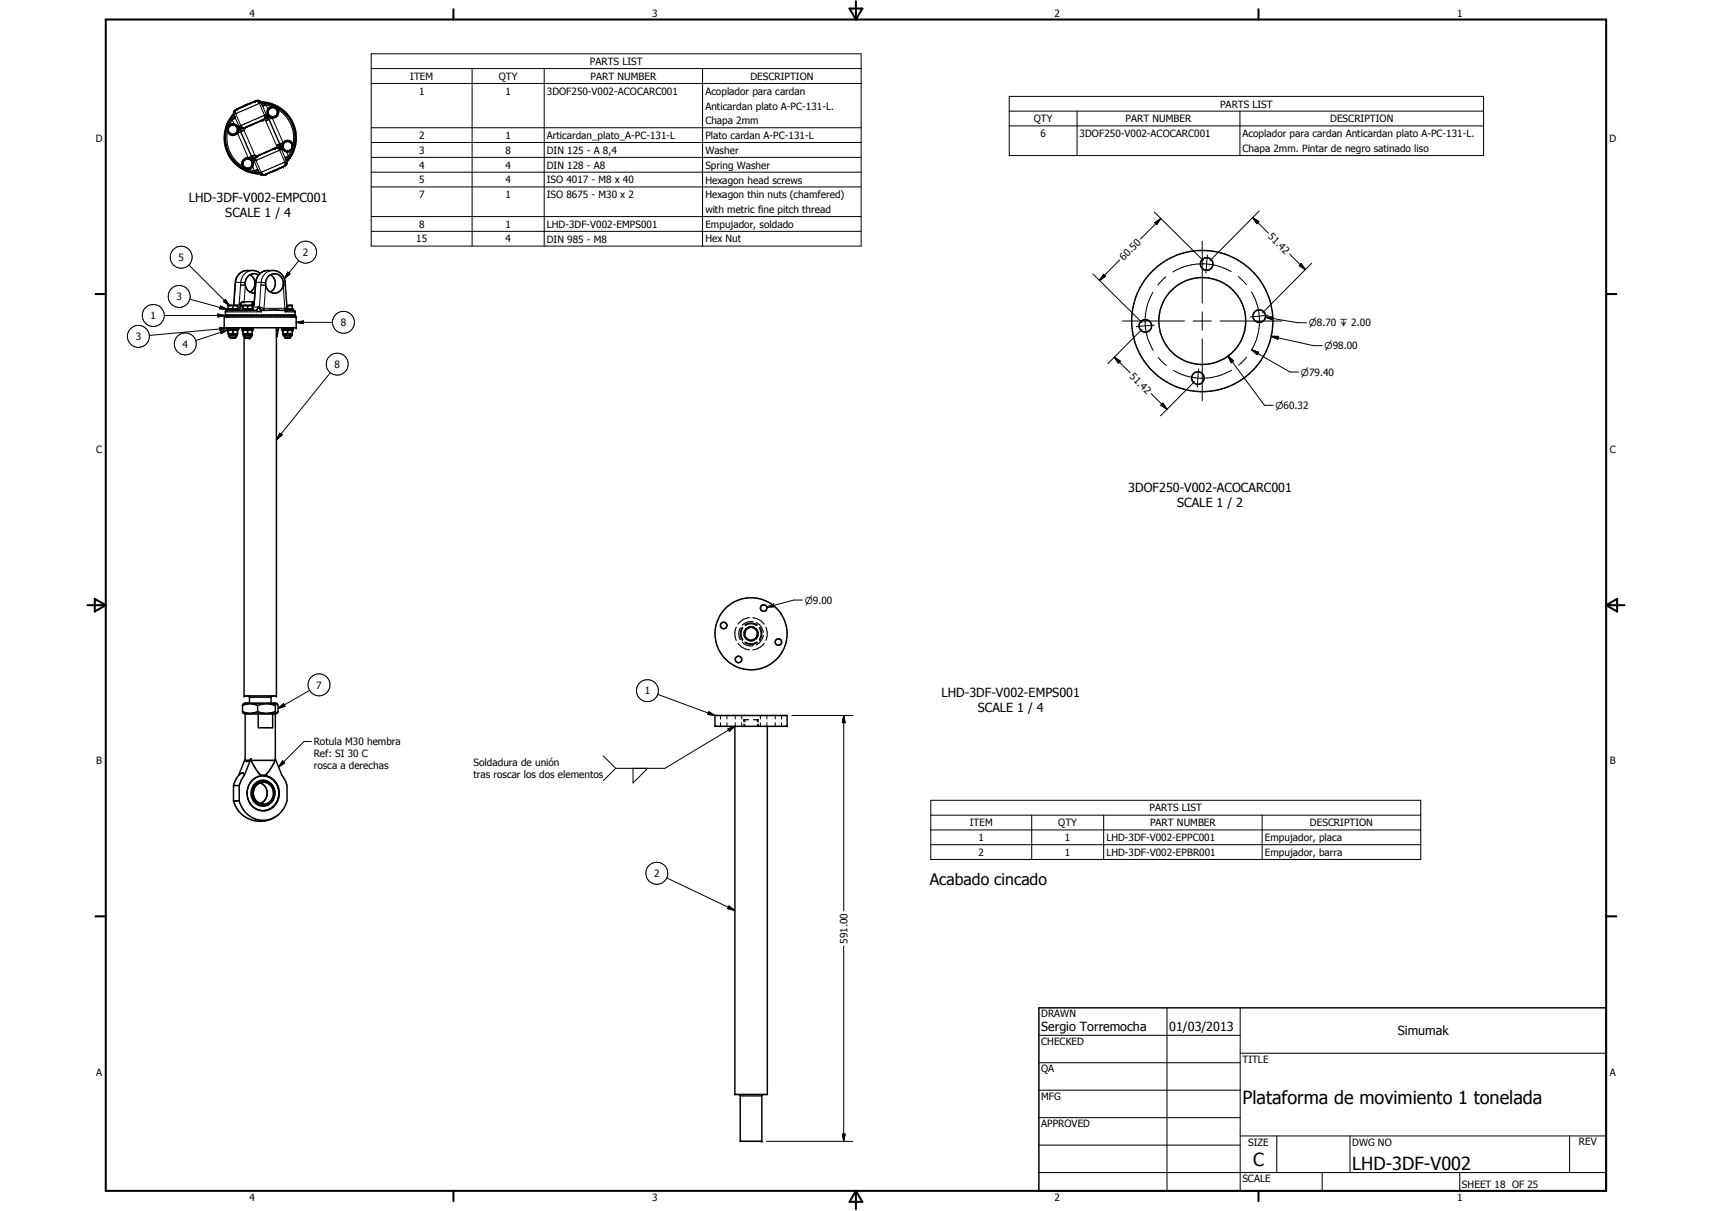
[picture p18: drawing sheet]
<svg xmlns="http://www.w3.org/2000/svg" width="594mm" height="420mm" viewBox="0 0 594 420" stroke-linecap="round" stroke-linejoin="round" font-family="sans-serif">
<defs><g id="words">
<g font-size="6.3">
<text x="431.1" y="383.2">Plataforma de movimiento 1 tonelada</text>
<text x="434.8" y="404.7">C</text>
<text x="469.2" y="406">LHD-3DF-V002</text>
</g>
<text font-size="5.5" x="322.6" y="307.2">Acabado cincado</text>
<g font-size="4.4">
<text x="65.5" y="70.1">LHD-3DF-V002-EMPC001</text>
<text x="78.2" y="75.3">SCALE 1 / 4</text>
<text x="391.5" y="170.7">3DOF250-V002-ACOCARC001</text>
<text x="408.5" y="176">SCALE 1 / 2</text>
<text x="326.7" y="241.7">LHD-3DF-V002-EMPS001</text>
<text x="339.3" y="247">SCALE 1 / 4</text>
<text x="361.3" y="357.5">Sergio Torremocha</text>
<text x="405.7" y="357.7">01/03/2013</text>
<text x="485" y="359.2">Simumak</text>
</g>
<g font-size="3.5">
<text x="86.6" y="5.8">4</text>
<text x="226.3" y="5.8">3</text>
<text x="365.9" y="5.8">2</text>
<text x="505.6" y="5.8">1</text>
<text x="204.7" y="22.6">PARTS LIST</text>
<text x="142.4" y="27.6">ITEM</text>
<text x="173.1" y="27.7">QTY</text>
<text x="204.9" y="27.6">PART NUMBER</text>
<text x="260.4" y="27.7">DESCRIPTION</text>
<text x="145.4" y="32.8">1</text>
<text x="175.4" y="32.8">1</text>
<text x="189.8" y="32.8">3DOF250-V002-ACOCARC001</text>
<text x="244.8" y="32.9">Acoplador para cardan</text>
<text x="244.8" y="38">Anticardan plato A-PC-131-L.</text>
<text x="423.4" y="37.3">PARTS LIST</text>
<text x="244.8" y="43.1">Chapa 2mm</text>
<text x="358.7" y="42.5">QTY</text>
<text x="361.1" y="47.6">6</text>
<text x="374.6" y="47.6">3DOF250-V002-ACOCARC001</text>
<text x="390.6" y="42.5">PART NUMBER</text>
<text x="431.2" y="47.6">Acoplador para cardan Anticardan plato A-PC-131-L.</text>
<text x="461.6" y="42.5">DESCRIPTION</text>
<text x="33.3" y="49.4">D</text>
<text x="145.4" y="48.2">2</text>
<text x="145.4" y="53.4">3</text>
<text x="175.4" y="48.2">1</text>
<text x="175.4" y="53.4">8</text>
<text x="189.8" y="48.3">Articardan_plato_A-PC-131-L</text>
<text x="189.8" y="53.4">DIN 125 - A 8,4</text>
<text x="244.8" y="48.3">Plato cardan A-PC-131-L</text>
<text x="244.8" y="53.4">Washer</text>
<text x="431.2" y="52.7">Chapa 2mm. Pintar de negro satinado liso</text>
<text x="558.5" y="49.4">D</text>
<text x="145.4" y="58.5">4</text>
<text x="175.4" y="58.5">4</text>
<text x="189.8" y="58.5">DIN 128 - A8</text>
<text x="244.8" y="58.5">Spring Washer</text>
<text x="145.4" y="63.6">5</text>
<text x="175.4" y="63.6">4</text>
<text x="189.8" y="63.6">ISO 4017 - M8 x 40</text>
<text x="244.8" y="63.7">Hexagon head screws</text>
<text x="145.4" y="68.7">7</text>
<text x="175.4" y="68.7">1</text>
<text x="189.8" y="68.7">ISO 8675 - M30 x 2</text>
<text x="244.8" y="68.8">Hexagon thin nuts (chamfered)</text>
<text x="244.8" y="74">with metric fine pitch thread</text>
<text x="145.4" y="79">8</text>
<text x="175.4" y="79">1</text>
<text x="189.8" y="79">LHD-3DF-V002-EMPS001</text>
<text x="244.8" y="79">Empujador, soldado</text>
<text x="439.9" y="82.4" transform="rotate(45 439.9 82.4)">51.42</text>
<text x="105.1" y="88.8">2</text>
<text x="144.4" y="84.1">15</text>
<text x="175.4" y="84.1">4</text>
<text x="189.8" y="84.2">DIN 985 - M8</text>
<text x="244.8" y="84.1">Hex Nut</text>
<text x="62" y="90.6">5</text>
<text x="390" y="90.6" transform="rotate(-45 390 90.6)">60.50</text>
<text x="61.2" y="104.2">3</text>
<text x="52.3" y="110.8">1</text>
<text x="118.3" y="113.2">8</text>
<text x="47.1" y="118">3</text>
<text x="63.4" y="120.6">4</text>
<text x="116.1" y="127.7">8</text>
<text x="391.9" y="130.9" transform="rotate(45 391.9 130.9)">51.42</text>
<text x="33.4" y="157.3">C</text>
<text x="558.6" y="157.3">C</text>
<text x="109.8" y="238.9">7</text>
<text x="223.7" y="240.9">1</text>
<text x="108.9" y="258.5">Rotula M30 hembra</text>
<text x="108.9" y="262.7">Ref: SI 30 C</text>
<text x="33.4" y="265.2">B</text>
<text x="108.9" y="266.9">rosca a derechas</text>
<text x="164.3" y="265.9">Soldadura de unión</text>
<text x="558.6" y="265.2">B</text>
<text x="164.3" y="270">tras roscar los dos elementos</text>
<text x="398.9" y="281.5">PARTS LIST</text>
<text x="336.5" y="286.6">ITEM</text>
<text x="367.2" y="286.7">QTY</text>
<text x="399.1" y="286.6">PART NUMBER</text>
<text x="454.5" y="286.7">DESCRIPTION</text>
<text x="339.5" y="291.8">1</text>
<text x="369.6" y="291.8">1</text>
<text x="383.9" y="291.8">LHD-3DF-V002-EPPC001</text>
<text x="438.9" y="291.8">Empujador, placa</text>
<text x="339.5" y="297">2</text>
<text x="369.6" y="296.9">1</text>
<text x="383.9" y="297">LHD-3DF-V002-EPBR001</text>
<text x="438.9" y="297">Empujador, barra</text>
<text x="227" y="304.2">2</text>
<text x="294.1" y="327.4" transform="rotate(-90 294.1 327.4)">591.00</text>
<text x="361.3" y="353">DRAWN</text>
<text x="361.3" y="362.5">CHECKED</text>
<text x="431.1" y="368.7">TITLE</text>
<text x="33.4" y="373.2">A</text>
<text x="361.3" y="372.1">QA</text>
<text x="558.6" y="373.2">A</text>
<text x="361.3" y="381.6">MFG</text>
<text x="361.3" y="391.1">APPROVED</text>
<text x="433.1" y="397.5">SIZE</text>
<text x="469.2" y="397.5">DWG NO</text>
<text x="547.9" y="397.4">REV</text>
<text x="431.1" y="410.2">SCALE</text>
<text x="507.3" y="412.3">SHEET 18 OF 25</text>
<text x="86.6" y="416.7">4</text>
<text x="226.3" y="416.7">3</text>
<text x="365.9" y="416.7">2</text>
<text x="505.6" y="416.7">1</text>
</g>
<g font-size="3.3">
<text x="454.1" y="113.2">n8.70 x 2.00</text>
<text x="459.6" y="121.2">n98.00</text>
<text x="451.4" y="130.3">n79.40</text>
<text x="442.6" y="141.9">n60.32</text>
<text x="279.3" y="209.4">n9.00</text>
</g>
</g></defs>
<g fill="none" stroke="#000" stroke-width=".51">
<path d="M81.1 39.4a12.5 12.5 0 0 0-2.3 13.4 12.5 12.5 0 0 0 11.4 7.5M81.1 39.7a12.2 12.2 0 0 0-2 13 12.2 12.2 0 0 0 10.9 7.4M81.2 39.9a12.1 12.1 0 0 0-2 12.8 12.1 12.1 0 0 0 10.8 7.2M82.3 37.8v.1M82.3 37.8h.1M82.3 37.8a1.34 1.34 0 0 0-1.2 1.9l.5 .9M83.1 37.5l-.3 .1M83.1 37.5l-.8 .3M83.6 37.3l-.5 .2M84 37.1l-.7 .3M84.8 36.8l-.8 .3M85.6 36.4l-.8 .4"/>
<path d="M85.6 36.4l-.9 .4M86 36.2l-.4 .2M86.7 35.9l-.7 .3M87.1 35.8l-1.1 .4M87.2 35.7l-3.6 1.6M87.4 35.6l-.3 .2M87.7 35.5l-.3 .1M87.7 35.5l-.6 .3M88.1 35.3l-.2 .1M88.2 35.3l-.5 .2M88.4 35.2l1.3-.4 .8 .5M88.4 35.2h.1"/>
<path d="M88.4 35.2l-.3 .1M90.5 35.3a12.5 12.5 0 0 1 11.3 7.6 12.5 12.5 0 0 1-2.2 13.4M90.5 35.3l.1 .3M90.6 35.6l.4 .9M90.6 35.6a12.3 12.3 0 0 1 11 7.4 12.3 12.3 0 0 1-2.1 13M90.7 35.7a12.1 12.1 0 0 1 10.7 7.3 12.1 12.1 0 0 1-2 12.8M92.4 39.8a1.49 1.49 0 0 1-1.2 1.8M93.8 37.5l-.8 .5v1.9l.8 .4M93.8 37.5a1.67 1.67 0 0 0 0 2.8M95.2 37.4l.5 .2M95.2 37.4l-1.4 .1M95.3 37.4l-.6-.4-.9 .5"/>
<path d="M95.7 37.6l.6 .4v1.9l-.8 .4M95.7 37.7a1.63 1.63 0 0 1-.2 2.6M80 43.6a1.63 1.63 0 0 0-.1 2.7 1.63 1.63 0 0 0 2.5-1M80 43.6l-.8 .4v1.9l1.6 1 1.6-1v-1.9l-.8-.4M80 43.6l.5-.3 1.1 .3M80 43.6l.8-.5 .8 .5M81.6 43.6l.8 1.1M83 43.8a1.43 1.43 0 0 0 2.1 .4M83.6 45.7l3.7 8.6M84.3 57l.8 1.2M85 55.5l-.7 .3v1.9l.8 .5M85.1 44.2v.1"/>
<path d="M85.1 58.2l.2 .1M85.3 55.2l.6-.3 1.6 .9v1.9l-.8 .5M85.3 55.2l-.2 .2M85.4 55.2l-.5 .3-.6 1M85.4 55.2a1.64 1.64 0 0 1 2.1 1.3M85.6 44.1l-.5 .1M85.6 44.1l-.3 .1M86.5 43.7l-.9 .4M86.7 58.2l-.8 .4-.6-.3M86.7 58.2l-1.3 .1M87.2 43.3l-.7 .4M87.5 57l-.1 .6-.7 .6"/>
<path d="M89.4 54.1h.1M89.4 54.1l-1.1 .8v1M89.5 42.3l-2.3 1M89.5 42.3l-.7 .4M89.7 59.2l.5 1.1M89.7 54h-.2M89.9 42.2l-.4 .1M90.2 53.8l-.8 .3M90.4 53.6l-.2 .2M90.5 41.9l-.6 .3M90.7 53.5l-.6 .3M91.1 53.3l-.4 .2"/>
<path d="M91.2 41.6l-.7 .3M91.2 41.6l-.3 .1M91.9 53l-.5 .2M93.3 41.4l.1 .1M93.4 41.5l3.7 8.5M93.8 52.2l-.8 .3M93.8 59.8l-.3 .1M93.8 40.3l.9 .5 .6-.4M93.8 40.3l1.4 .1M93.9 59.7l-1.2 .6M94.3 59.6l-.4 .1M94.5 51.9l-3.8 1.6"/>
<path d="M94.7 59.4l-.9 .4M94.7 59.4l-.5 .2M94.8 51.7l-.3 .2M95 51.6l-.3 .1M95 51.6l-.5 .3M95.4 51.5l-.4 .1M95.5 51.4l1.3-.2 .8 .7M95.5 51.4l-.1 .1M95.5 51.4h.1M95.5 40.3l-.3 .1M95.8 58.9l-1.1 .5M96.9 58.4l-1.1 .5"/>
<path d="M97 58.4l-3.5 1.5M97.1 50h.1M97.3 58.3l-1.5 .6M97.6 58.2l-.3 .1M97.8 58l-.5 .3M98.2 57.8h.1M98.2 57.8l-.4 .2M98.8 49.4a1.63 1.63 0 0 0 .2 2.7M99 52.1l.8 .5 .8-.5M99 52.1l.5 .2 1.1-.2M99.1 55.1l.4 .9M99.5 56l-.1 1.1-1.1 .7"/>
<path d="M100.6 49.3l-.8-.2-1 .3M100.6 49.3l-.8-.4-1.6 .9v1.8l.8 .5M100.6 49.3l.8 .5v1.8l-.8 .5M100.6 49.3a1.63 1.63 0 0 1 0 2.8M90.2 60.3l.7 .5 1.3-.3M92.2 60.5h.1M92.9 60.2l-.7 .3M86.7 95.3a3.4 3.4 0 0 0-1.5 3.9 3.4 3.4 0 0 0 3.2 2.5M86.7 95.3a2.8 2.8 0 0 1 3 .1M86.8 95.3a3.5 3.5 0 0 1 0 6M90.3 94.8l-2.3-.9a5.7 5.7 0 0 0-4.1 .5 4.9 4.9 0 0 0-2.3 4.5l-.5 7.1M90.3 94.8a5.3 5.3 0 0 0-1.7 4.1l-.3 6.9"/>
<path d="M90.3 94.8l.7-.4a5.5 5.5 0 0 1 4.2-.5 4.6 4.6 0 0 1 3.8 5l.6 7.7-.3 .7M92.9 96.1a3.2 3.2 0 0 1 4.9 .3 3.2 3.2 0 0 1-.9 4.7 3.3 3.3 0 0 1-4.1-.7 3.3 3.3 0 0 1 .1-4.3zM93.8 95.3a3.5 3.5 0 0 1 0 6M77.8 110h25v3.7h-25zM78.1 110v-.5h24.5v.5M78.8 113.7v.4h4v-.4M79 114.1v.4h3.7v-.4M79.2 106h3.2v1.1h-3.2zM79.2 106.1h1.6M79.2 115.6h1.6M79.2 114.8h1.6M79.4 114.5l-.2 .1v1.2l.2 .1"/>
<path d="M79.4 107.1v.2M79.4 115.9v.6h2.8v-.6M79.4 115.9h2.8M79.8 117.1h2M79.8 116.5v.6M80.8 106.1h1.6M80.8 106.1v1M80.8 114.8v.8M80.8 115.6h1.6M80.8 114.8h1.6M81.8 116.5v.6M82.2 114.5v1.4"/>
<path d="M82.3 107.1v.2M82.8 107.5l-4-.2v.4M83.9 113.7v.4h4v-.4M84.1 114.1v.4h3.7v-.4M84.2 104.8l-1.2 1M84.3 106h3.2v1.1h-3.2zM84.3 106.1h1.6M84.3 115.6h1.6M84.3 114.8h1.6M84.5 114.5v1.4M84.5 107.1v.2M84.5 115.9v.6h2.9v-.6"/>
<path d="M84.5 115.9h2.9M84.7 104.7l-.5 .1M85 117.1h1.9M85 116.5v.6M85.9 106.1h1.6M85.9 106.1v1M85.9 114.8v.8M85.9 115.6h1.6M85.9 114.8h1.6M86.9 116.5v.6M87.4 114.5v1.4M87.4 107.1v.2"/>
<path d="M87.9 107.5l-4-.2v.4M88.3 104.7h-4l-.6 .5-.3 1.1M88.3 107.7h-9.6l-.5 .4v1.2l.3 .2M89.7 106.3l.3 .8 1 .6h7.8l.5-.4M95.9 113.7v127.8h-11.2v-125M95.9 115.9h.2M95.9 114.7l.4 .1M96.1 114.5v1.4M96.1 115.9v.6h-.2M96.3 115.6l-.4 .1M96.5 114.1v.4h-.6M96.7 113.7v.4h-.8"/>
<path d="M97.8 113.7v.4h4v-.4M98.2 115.6h1.6M98.2 114.8h1.6M98.3 114.5v1.4M98.3 115.9v.6h3v-.6M98.3 115.9h3M98.8 117.1h2M98.8 116.5v.6M99.3 107.3l.6 .4h2M99.3 107.3h2.5v.4M99.5 106h1.9v1.1h-2M99.6 106l.2 .1"/>
<path d="M99.8 106.1h1.6M99.8 106.1v1M99.8 114.8v.8M99.8 115.6h1.6M99.8 114.8h1.6M100.8 116.5v.6M101.3 114.5v1.4M101.3 107.1v.2M101.6 114.1v.4h-3.6v-.4v.4M101.9 107.7l.5 .4v1.2l-.3 .2M84.2 246.9l.8 .8h10.7l.4-.3M84.2 244.7l2.6-.5 2.6 .5"/>
<path d="M84.2 246.9l2.6 .6 2.6-.6M84.2 244.7v2.2M85.1 247.7v16.1M86.2 241.5l.4 .4v2.1M89.4 244.7v2.2M89.4 244.7l3-.5 3.1 .5M89.4 246.9l3 .6 3.1-.6M89.6 247.7v4.8h5v-4.8M94.4 241.5l-.3 .4v2.1M95.5 244.7v2.2M95.5 247.7v16.1M95.5 246.9l.6 .5"/>
<path d="M96.1 244.2l-.4-.2h-10.7l-.8 .7M96.1 244.2l.4 .5v2.2l-.4 .5M96.1 244.2l-.6 .5M248.1 248.2h25v3.8h-25zM255 252v127.7h11.3v-127.7M81 277.9a9.7 9.7 0 0 0 15.6 4.8M81 272.5v5.4M81 277.9h2M81 272.5h2M82.8 269l1.3-.9 .6 .4 .1 .5M82.8 269l-.8 1.1-1 2.4M83 272.5v5.4"/>
<path d="M84.8 269l-1.1 1.7-.7 1.8M85.1 263.8l.4 .4 1.1-.4M85.1 263.3l-2.3 5.7M85.1 263.8h1.5M87.1 263.2l-2.3 5.8M87.1 263.2l-.5 .6M87.1 263.8l1.6 2.9 1.9 2.3h1.5l.3-.4 2.1-2.8 1-2M87.1 263.2v.6M87.1 263.8h8.4M90.3 271.7a3.8 3.8 0 0 1 2.4 3.5 3.8 3.8 0 0 1-2.4 3.6M90.3 271.6a3.8 3.8 0 0 0-2.4 4.1 3.8 3.8 0 0 0 3.4 3.2M91.3 271.4l-1 .2"/>
<path d="M91.6 269.1a6.2 6.2 0 0 1 5.2 5.2 6.2 6.2 0 0 1-3.4 6.5M92.9 269.4a5.9 5.9 0 0 0-6.1 2.2 5.9 5.9 0 0 0-.4 6.4 5.4 5.4 0 0 0 6.6 3.1M93.4 269.6a6.4 6.4 0 0 1 .5 11M94.7 277.5a4.3 4.3 0 0 0-.4-5.4 4.3 4.3 0 0 0-5.3-.7 4.5 4.5 0 0 0-1.7 5.2 4.5 4.5 0 0 0 4.4 3.1l1.4-.5 1.5-1.3M95.3 274.6a4 4 0 0 0-4.7-3.6 4 4 0 0 0-3.1 5.1 4 4 0 0 0 4.5 3.3 4 4 0 0 0 3.4-4.4M95.5 263.2l2.3 5.8 1.1 1.7 .7 1.8v5.4a8.5 8.5 0 0 1-8.3 6.7 8.5 8.5 0 0 1-8.3-6.7M92.3 281.2l-1.1 .1M93.5 280.8l-.6 .3M360.5 349.7h196.9v63.5h-196.9zM256.4 379.7l.5 .4v15.9h7.5v-15.8l.5-.5"/>
<circle cx="94.7" cy="38.9" r="2.01"/>
<circle cx="80.8" cy="45" r="2.01"/>
<circle cx="85.9" cy="56.8" r="1.99"/>
<circle cx="99.8" cy="50.7" r="2"/>
<circle cx="418.7" cy="91.6" r="2.19"/>
<circle cx="397.4" cy="113.1" r="2.17"/>
<circle cx="417.2" cy="111.4" r="24.5"/>
<circle cx="417.2" cy="111.4" r="15.1"/>
<circle cx="437" cy="109.7" r="2.18"/>
<circle cx="415.7" cy="131.2" r="2.17"/>
<circle cx="251.1" cy="217" r="1.13"/>
<circle cx="260.6" cy="219.9" r="12.5"/>
<circle cx="265" cy="211" r="1.14"/>
<circle cx="256.3" cy="228.8" r="1.13"/>
<circle cx="270.1" cy="222.8" r="1.12"/>
</g>
<g fill="none" stroke="#000" stroke-width=".35">
<path d="M128.8 18.7h170v66.7h-170zM81.1 39.7l.5 .9M81.1 39.7h.1M81.2 39.9l-.6 1.4M81.7 39.5l-.6 .2M81.7 38.5l.6-.7-.7 1 .1 .7M81.7 38.7l.1 .8M81.8 39.5h-.1M81.8 39.5l1.8 4.1M81.8 38.1l-.7 .9v.7M88.4 35.2h1l.6 .7M88.7 35.1l-.2 .1"/>
<path d="M89 35.1l.7 .3 .3 .5M89 35a1.14 1.14 0 0 1 1.6 .6M90 35.9h.1M90 35.9l-8.2 3.6M90 35.9l1.8 4.1M90.6 35.6l.4 .9M90.6 35.6l-.6 .3M90.6 35.6h.1M90.7 35.8l1.4 .5M90.9 36.3l.1 .2M91 36.5h.1M91 36.5l.2 .4"/>
<path d="M91.2 36.9l1.6 3.7M91.2 36.9h.1M91.9 40h-.1M91.9 40l.5-.2 .3 .8M91.9 40v.9l-.7 .7M92.1 36.3l-1.1 .2M92.1 36.3l.2 .1M92.3 36.4l.7 1.5M92.3 36.4l-1 .5M92.3 36.4l2.1 .6M96.4 38a11.7 11.7 0 0 1 5.3 12M128.8 23.8h170"/>
<path d="M128.8 29h170M163.8 23.8v61.6M188.8 23.8v61.6M243.8 23.8v61.6M350.2 33.4h164.6v20.6h-164.6zM350.2 38.6h164.6M373.8 38.6v15.4M430.3 38.6v15.4M78.9 45.6a11.5 11.5 0 0 0 5.3 12.1M80.6 41.5l.6 1.5M80.6 41.5l-1 1.8M80.6 41.3v.2"/>
<path d="M81.4 40.4l.1 .2M81.5 40.6l-.9 .7M81.5 40.6l.2 .4M81.5 40.6h.1M81.7 41l1.6 3.7M81.7 41l-1.1 .5M82.8 45.2l1.9 .1M83.3 44.7l-.5 .3M83.3 44.7l.1 .3M83.3 44.7h.1M83.3 44.7l.1 .1M83.4 45l.1 .5"/>
<path d="M83.4 44.8l.1 .7M83.4 44.8h.1M83.5 45.5l.1 .2M83.5 43.6l-.5 .2 .3 .9M83.5 43.6h.1M83.5 43.6l.8 .7M83.6 43.6l.3 .4M83.6 45.7l-1.2 .5 3.7 8.5M83.8 44.5l-.4 .2M84 44.2l.8 .1M84.4 44.3l.7-.1-.2 .1M84.5 44.5l-1 .3"/>
<path d="M84.6 44.5l.1 .8M84.7 45.3l-1.1 .5-.1-.3M84.7 45.3l3.7 8.4M86.1 54.7v.1M86.3 58.7l2 .6M87.5 54.7l-.3-.4-1.1 .4M87.5 54.7h.1M87.5 54.7l.3 .4M87.7 57.8l.6 1.5M87.8 55.1h.1M87.8 55.1l-.5 .2M87.8 54.9l.1 .2"/>
<path d="M87.8 55.1l1.6 3.7M87.9 55.1l.4 .8 .5-.2M88.3 59.3l.2 .1M88.3 54.9l-.4 .2M88.4 53.7l-1.2 .5 .6 .7M88.4 53.7l-1.3 1.4M88.4 53.7l.5 .6M88.5 59.4l1.5 .5M88.7 55.2l.1 .5M88.8 55.7h.1M88.8 54.4l-1 .5M88.8 55.7l1.8 4.1"/>
<path d="M89.1 54.2a1.15 1.15 0 0 0-.3 1.5M89.2 54.2l-.5 .8M89.4 54.1l-.3 .1M89.4 58.8l-1.1 .5M89.4 58.8l.2 .4M89.6 59.2l.1 .2M89.7 59.2l-1.2 .2M89.7 59.2l.3 .9M90.5 59.8l-.5 .3M90.5 59.8h.1M90.5 59.8l.3 .4 .8 .4M90.6 59.8l.3 .4"/>
<path d="M91.7 41.4l.5 .6M91.8 40l-.2 1.3M91.8 40l-8.2 3.6M92.2 42l3.7 8.4M92.7 40.6l-.4 .2M92.7 40.8l-.9 .5M92.7 40.6l.1 .2M92.7 40.6h.1M92.7 40.8h.1M92.8 40.6l.3 .4M92.8 40.8l.6 .7M93 41h.1"/>
<path d="M93.1 41h.1M93.1 41l.2 .4M93.3 40.4l-.5 .2M93.3 41.4l1.2-.5 3.7 8.6-2.3 .9M93.3 41.5l-1.1 .5M93.3 41.5h.1M93.5 40.6l-1.3 1.4M95.9 50.4l1.9 .1M95.9 50.4l.1 .8M96.9 51.7l-.9-.4-.5 .1 1.1 .1 .5 .6M96.9 51.9l.2 .2M97.1 50v.2"/>
<path d="M97.1 52.1l-8.3 3.6M97.1 52.1l1.7 4.1M97.1 50h.1M97.1 50.2l.1 .3M97.1 51.1l-.3 .1M97.1 50.2l.2 .8M97.1 52.1h.1M97.1 50.8l-1 .4M97.1 50.8h.1M97.1 50.7l.1 .1M97.1 51.1h.1M97.2 50.8l.1 .2"/>
<path d="M97.3 51l-.1 .1M97.3 51l1.6 3.7M97.3 51l.3 .9-.5 .2M97.3 51h.1M97.8 50.7l-.5 .3M98.8 56.2l-8.2 3.6M98.8 56.2v1.2l-.5 .4M98.8 57.3l-.5 .5M98.9 54.7l.2 .3M98.9 56.2v.9M98.9 56.2h-.1M99.1 55h.1"/>
<path d="M99.1 55l.1 .3M99.4 52.7l.7 1.4M99.4 56l-.5 .2M99.4 56v1.1l-.6 .5M99.4 56h.1M100 54.4l-.9 .7 .3 .9M100 54.4l-.6 1.4M100.1 54.1l-1.2 .6M100.1 54.1l-.1 .3M101 52.3l-.9 1.8M128.8 54.6h170M128.8 44.3h170"/>
<path d="M128.8 49.4h170M128.8 59.7h170M350.2 43.7h164.6M90 60.1l.7 .6h.9M90 60.1h.1M91.1 60.4l1.1 .1M92.2 60.5l-.3 .1M128.8 64.9h170M128.8 75.1h170M400.6 73.6l16.5 16.4M400.7 77.3l2.1-1.5-1.4 2.1zM402.8 75.8l-7 7.1"/>
<path d="M434.7 75.5l2.1 1.4-.7 .7zM434.7 75.5l5.5 5.4M437 73.2l-17.1 17.3M65.6 91.9l14 14.1M81.6 98.9h.1M81.7 98l3.4 .1M81.7 98.9l-.5 7.1M83.5 98.9l-.5 6.9h.3M83.5 98.9l1.6 .1-.4 5.7M85.9 93.9a4.5 4.5 0 0 0-4.2 5M87.7 93.9a4.5 4.5 0 0 0-4.2 5M88.6 98.9h.2"/>
<path d="M88.7 98l3.5 .1M88.8 98.9l-.5 6.9-.7 .1M90.5 98.9l-.5 7.4M90.5 98.9l1.7 .1-.6 8M93 93.9a4.4 4.4 0 0 0-4.2 5M94.7 93.9a4.5 4.5 0 0 0-4.2 5M98.9 98.9l-.6 .1 .5 8M99 98l-.7 .1M99.9 94.4l.7 .6-1.9 1.7zM103.7 90.5l-5 6.2M128.8 80.3h170M379.3 95l16.3 16.3"/>
<path d="M382.9 95.2l.7 .7-2.1 1.4zM388.5 90.2l-7 7.1M404.6 96.1l-2.8 2.8M417.2 83.7v21.5M417.3 90.2l.3 .3M419 88.4l-.5 6.3M427.2 94.2a20 20 0 0 0-20.2 .2M429.7 95.9l2.8 2.9M447.5 88.1l5.5 5.5M451.5 91.4l1.5 2.2-2.2-1.4zM455.2 91.3l-17.1 17.2M57 109.5h21.1"/>
<path d="M65.8 103.8l13 3.5M75.6 109l2.5 .5-2.5 .5zM76.3 113.6l2.5 .3-2.4 .7zM76.4 114.8l2.6-.3-2.3 1.2zM76.5 114.8v.3M76.5 106.2l2.3 1.1-2.6-.2zM77.1 114l-25.3 2.4M77.3 115.1l-9.4 3.1M77.5 104.6l.7-.7 1.4 2.1zM77.9 113.8l-1.6-.2 .1 1M78.1 115l-1.4 .7-.2-.6M78.2 103.9l1.4 2.1-2.1-1.4z"/>
<path d="M78.2 108.2h12.5M78.2 109.2h24.2M78.6 113.9v.1M78.8 114.6l.2-.1-.2 .1M82.4 106.6h1M82.8 107.6l-.3 .1M83.2 107l-.4 .6M83.3 105.8l-.1 1.4-.4 .4M83.3 105.8l.3 .2M83.4 106.3v.3M83.4 106.5l-.1 .5M83.6 106a1.29 1.29 0 0 1-1.2 1.7"/>
<path d="M83.6 106h3.6M83.8 105l-.5 .8M84.1 104.9l-.5 1.1M84.1 104.9l-.4 .3-.2 .7M84.3 106.5h-.9M84.5 104.7l-.4 .2M84.5 104.7l-.2 .1M84.7 104.7h-.2M87.4 107.1v.1M87.5 106.5l2.1 .1 1.1 1.6M87.6 105.9l.3-1 .4-.2-.7 .3-.4 1M87.6 105.9l-.4 .1"/>
<path d="M87.6 105.9l-.1 .1M87.9 105.8l-.4 1.5M87.9 105.6v.2M87.9 107.5l-.2 .2M87.9 105.7v.1M88.2 105l-.3 .6M88.2 105.1l-.3 .6M88.5 107.7l2.2 .5M89.4 106.6l-.3 .7-.8 .4h.2M90 106.3h-.3l-.4 1-.8 .4M90 106.3a1.06 1.06 0 0 0 .4 1.1 1.06 1.06 0 0 0 1.2 .1l.1-.5M90 106.3l1.6 .7"/>
<path d="M90.7 107.6v.6M91.6 107h7.2M91.6 107l-.3 .7M98.8 107v.3M98.8 107.3l-.2 .4M98.8 107.3l-.3 .4M98.9 107.7v.5M98.9 108.2h3.5M99.1 107.5l-.2 .7M99.6 106.6l-.8 .4M99.7 107.6l.3 .1M100 107.7l-1.1 .5"/>
<path d="M100.1 107.7h-.1M102.8 111.8l2.5-.5v1zM102.8 111.8h12.6M389.5 111.4h21.5M395.8 111.5l.5 .4M396.3 114.2l-11.8 12M400.1 101.3a19.9 19.9 0 0 0 .1 20.2M400.6 112.8l-6.3 .5M414 111.4h6.4M417.2 108.2v6.4M417.2 117.6v21.5M423.4 111.4h21.5"/>
<path d="M434.2 101.2a19.8 19.8 0 0 1 .1 20.2M439.1 110h2.6l-.2 1zM439.1 110l11.2 2h3M440.1 109.4l-6.3 .6M441.1 116.7h2.6l-.3 1zM441.1 116.7l14.7 3.2h3M114.6 129.3l-18.7 23.3M386.7 123.9l2.1 1.4-.7 .7zM386.7 123.9l5.5 5.4M399.5 136.6l5.5 5.4M401.9 124l2.8 2.8M403.5 139.9l1.5 2.1-2.2-1.4z"/>
<path d="M407.2 128.5a20.8 20.8 0 0 0 8.5 2.7M414.6 132.3l-11.9 12M415.7 131.2l-.2 3.2M415.9 128l-.2 3.2M426.2 123.5l1.8 1.7-.8 .7zM426.2 123.5l12.6 17.1h3M427.4 128.4a20.4 20.4 0 0 1-11.7 2.8M432.6 123.9l-2.8 2.8M434.3 121.4l2.4 .8-.5 .9zM434.3 121.4l13.3 7.7h3M97.1 150.3l.8 .6-2 1.7zM402.8 140.6l.7-.7 1.5 2.1z"/>
<path d="M255.5 217.6a5.8 5.8 0 0 0 0 4.6M256.9 217.8a4 4 0 0 0 0 4.1M257.6 217.7a3.7 3.7 0 0 0 0 4.4M257.8 217.8a3.4 3.4 0 0 0 0 4.1M258.3 218.9l-.1 .5M258.4 216.8a3.9 3.9 0 0 1 4.4 0M258.6 217.1a3.4 3.4 0 0 1 4.1 0M258.6 219.2v1.4l.6 .8M258.6 219.2l-.1 .9M258.6 218.4l-.2 .4M258.8 218.9l-.2 .3M258.9 218.1h-.1a2.45 2.45 0 0 0-.3 3"/>
<path d="M259.2 218.3l-.6 .9M259.2 218.3l-.3 .3M259.5 218.1l-.3 .2M260 217.8l-.5 .3M260 214.3a5.7 5.7 0 0 0-3.9 2.3M260.1 217.4l-.2 .1M260.5 217.4a2.46 2.46 0 0 1 2.6 2M260.7 217.4l-1.1 .2-.9 .7M261.1 217.4l.3 .1M261.2 214.3a5.7 5.7 0 0 1 4 2.3M261.3 217.8l.8 .5M261.4 215.7a4.3 4.3 0 0 0-3.9 1.3"/>
<path d="M261.5 217.9l-1.1-.2-.9 .4M262.1 218.3l.7 1.6M262.1 218.3l.1 .1M262.3 218.1h.1M262.4 216a4.1 4.1 0 0 1 2.4 3.4M262.7 218.4l.4 1.5-.1 .7-.6 1M262.8 219.9l-.2 .7M262.8 219.9l-.3 1M262.8 219.7v.2M263.4 217.8a3.5 3.5 0 0 1 0 4.1M263.7 217.7l.2 .4a3.7 3.7 0 0 1-.2 4M265.8 217.6a5.8 5.8 0 0 1 0 4.6"/>
<path d="M266.1 210.7l2.3-1.2 .2 1zM278.4 208.2h-3l-9.3 2.5M107.4 239.5l-10.9 6.3M256.1 223.2a5.5 5.5 0 0 0 3.9 2.3M257.5 222.8a4.4 4.4 0 0 0 3.9 1.3M258.2 220.4l.1 .4M258.4 222.9a3.7 3.7 0 0 0 4.4 0M258.6 222.7a3.4 3.4 0 0 0 4.1 0M258.6 221.3l.3 .4M259 221.3l.2 .2M259.2 221.4l.8 .5M259.2 221.5a2.19 2.19 0 0 0 2.9 0"/>
<path d="M259.9 222.2l.6 .2M261.4 222.2l-.7 .2M262.1 221.4l-.8 .5M262.4 223.7h.1M262.5 220.9l-.4 .5M262.5 220.9l-.4 .6M263.1 220.4a2.48 2.48 0 0 1-2.2 2 2.48 2.48 0 0 1-2.5-1.4M264.8 220.4a4.3 4.3 0 0 1-2.3 3.3M265.2 223.2a5.6 5.6 0 0 1-4 2.3M86.6 241.9h7.5M96.5 245.8l1.9-1.7 .5 .9zM108.1 257.3h-2.6l-8.8 8.8"/>
<path d="M228.3 240.9l19.8 7.3M245.9 246.9l2.2 1.3-2.5-.3zM250 248.2v1.3M250 250.7v1.3M252.3 248.2v1.3M252.3 250.7v1.3M252.6 252.9l2.4-.9-1.9 1.7zM255 252l-24.2 14.6h-17.2M255.1 248.2v1.3M255.1 250.7v1.3M257.4 248.2v1.3M257.4 250.7v1.3"/>
<path d="M258.1 251.2v.8M258.5 249.7v.8M258.5 251.2v.8M259.8 249.7h-1.7v.8M261.4 249.7h1.7v.8M262.8 249.7v.8M262.8 251.2v.8M263.1 251.2v.8M263.9 248.2v1.3M263.9 250.7v1.3M266.1 248.2v1.3M266.1 250.7v1.3"/>
<path d="M269 248.2v1.3M269 250.7v1.3M271.2 248.2v1.3M271.2 250.7v1.3M274.7 248.2h21.2M292.8 248.2l.5 2.5h-1zM292.8 248.2v67.8M87.8 270.6a5.4 5.4 0 0 1 6-.7 5.4 5.4 0 0 1 2.9 5.4 5.5 5.5 0 0 1-5.4 5.9 5.5 5.5 0 0 1-5.5-5.9 6.4 6.4 0 0 1 2-4.7zM88.7 272.7a3.7 3.7 0 0 1 4.8-.6 3.7 3.7 0 0 1 1.2 4.6 3.6 3.6 0 0 1-4.6 2.2 3.6 3.6 0 0 1-2.2-4.5zM90.3 271.7a3.8 3.8 0 0 1 2.4 3.5 3.8 3.8 0 0 1-2.4 3.6M91.3 271.4a3.8 3.8 0 0 1 3.5 3.8 3.8 3.8 0 0 1-3.5 3.7M98.1 264l.7 .7-2.1 1.4z"/>
<path d="M209.3 262.3l4.3 4.3M213.6 266.6l-4.3 4.3M219.7 266.6v5.1l5-5.1M323 277.7h170v20.5h-170zM323 282.8h170M323 288h170M323 293.1h170M358 282.8v15.4M383 282.8v15.4M438 282.8v15.4M231.3 304.6l23.7 11.3M252.9 314.3l2.1 1.6-2.5-.6z"/>
<path d="M292.8 328.2v67.8M360.5 359.2h69.9M405 349.7v63.5M430.4 349.7v63.5M360.5 368.7h69.9M360.5 378.2h69.9M430.4 365.4h127M256.9 380.2h7.5M266 396h29.9M292.3 393.5h1l-.5 2.5zM360.5 387.8h69.9M360.5 397.3h69.9"/>
<path d="M430.4 394.1h127M443.1 394.1v12.7M468.5 394.1v12.7M544.7 394.1v12.7M360.5 406.8h196.9M458.8 406.8v6.4M506.6 406.8v6.4"/>
<circle cx="62.9" cy="89.2" r="3.8"/>
<circle cx="106.1" cy="87.5" r="3.8"/>
<circle cx="48" cy="116.7" r="3.8"/>
<circle cx="53.2" cy="109.4" r="3.8"/>
<circle cx="62.2" cy="102.9" r="3.8"/>
<circle cx="64.3" cy="119.3" r="3.8"/>
<circle cx="119.2" cy="111.8" r="3.8"/>
<circle cx="117" cy="126.3" r="3.8"/>
<circle cx="110.7" cy="237.6" r="3.8"/>
<circle cx="224.7" cy="239.6" r="3.8"/>
<circle cx="227.9" cy="303" r="3.8"/>
</g>
<g fill="#000">
<circle cx="82.3" cy="37.8" r=".25"/>
<circle cx="88.4" cy="35.2" r=".25"/>
<circle cx="88.5" cy="35.2" r=".25"/>
<circle cx="82.4" cy="46.2" r=".18"/>
<circle cx="83.5" cy="45.2" r=".18"/>
<circle cx="85.1" cy="44.3" r=".25"/>
<circle cx="89.4" cy="54.1" r=".25"/>
<circle cx="91.2" cy="41.6" r=".25"/>
<circle cx="91.3" cy="41.6" r=".25"/>
<circle cx="94.5" cy="40.9" r=".18"/>
<circle cx="95.5" cy="51.4" r=".25"/>
<circle cx="98.2" cy="49.5" r=".18"/>
<circle cx="98.3" cy="57.8" r=".25"/>
<circle cx="92.2" cy="60.5" r=".25"/>
<circle cx="78.2" cy="109.2" r=".18"/>
<circle cx="78.2" cy="108.2" r=".18"/>
<circle cx="78.7" cy="107.7" r=".25"/>
<circle cx="79" cy="114.5" r=".25"/>
<circle cx="79.2" cy="115.8" r=".25"/>
<circle cx="79.2" cy="106" r=".25"/>
<circle cx="79.2" cy="114.6" r=".25"/>
<circle cx="79.4" cy="115.9" r=".25"/>
<circle cx="79.4" cy="116.5" r=".25"/>
<circle cx="82.4" cy="106" r=".25"/>
<circle cx="82.4" cy="115.8" r=".25"/>
<circle cx="82.4" cy="114.6" r=".25"/>
<circle cx="82.8" cy="107.3" r=".25"/>
<circle cx="82.8" cy="114.1" r=".25"/>
<circle cx="83.4" cy="105.9" r=".18"/>
<circle cx="83.5" cy="105.9" r=".18"/>
<circle cx="84.1" cy="114.5" r=".25"/>
<circle cx="84.3" cy="106" r=".25"/>
<circle cx="84.3" cy="115.8" r=".25"/>
<circle cx="84.3" cy="114.6" r=".25"/>
<circle cx="84.5" cy="116.5" r=".25"/>
<circle cx="84.5" cy="115.9" r=".25"/>
<circle cx="84.7" cy="104.7" r=".25"/>
<circle cx="85" cy="117.1" r=".25"/>
<circle cx="86.7" cy="117.3" r=".25"/>
<circle cx="87.2" cy="106" r=".18"/>
<circle cx="87.4" cy="115.9" r=".25"/>
<circle cx="87.4" cy="116.5" r=".25"/>
<circle cx="87.5" cy="106" r=".25"/>
<circle cx="87.5" cy="114.6" r=".25"/>
<circle cx="87.5" cy="115.8" r=".25"/>
<circle cx="87.9" cy="107.3" r=".25"/>
<circle cx="87.9" cy="114.1" r=".25"/>
<circle cx="96.1" cy="115.9" r=".25"/>
<circle cx="96.1" cy="116.5" r=".25"/>
<circle cx="96.3" cy="115.8" r=".25"/>
<circle cx="96.3" cy="114.6" r=".25"/>
<circle cx="96.5" cy="114.5" r=".25"/>
<circle cx="97.8" cy="114.1" r=".25"/>
<circle cx="98" cy="114.5" r=".25"/>
<circle cx="98.2" cy="114.6" r=".25"/>
<circle cx="98.2" cy="115.8" r=".25"/>
<circle cx="101.4" cy="106" r=".25"/>
<circle cx="101.4" cy="115.8" r=".25"/>
<circle cx="101.4" cy="114.6" r=".25"/>
<circle cx="101.6" cy="114.5" r=".25"/>
<circle cx="101.9" cy="107.7" r=".25"/>
<circle cx="102.4" cy="109.2" r=".18"/>
<circle cx="102.4" cy="108.2" r=".18"/>
<circle cx="102.8" cy="110" r=".25"/>
<circle cx="102.8" cy="113.7" r=".25"/>
<circle cx="257.6" cy="217.7" r=".18"/>
<circle cx="263.7" cy="217.7" r=".18"/>
<circle cx="257.6" cy="222.1" r=".18"/>
<circle cx="263.7" cy="222.1" r=".18"/>
<circle cx="84.7" cy="241.5" r=".25"/>
<circle cx="95.9" cy="241.5" r=".25"/>
<circle cx="258.1" cy="249.7" r=".18"/>
<circle cx="85.1" cy="263.8" r=".25"/>
<circle cx="264.4" cy="380.2" r=".18"/>
<circle cx="264.4" cy="396" r=".25"/>
</g>
<g fill="none" stroke="#000" stroke-width=".71">
<path d="M36.7 6.8h520.7v406.4h-520.7zM157.3 3.2v3.6M294.8 3h4.4l-2.2 3.8zM297 .4v6.4M436.7 3.2v3.6M33.1 102h3.6M557.4 102h3.5M30.3 210h6.4M32.9 207.8l3.8 2.2-3.8 2.2zM557.4 210h6.3M557.4 210l3.8-2.2v4.4zM33.1 317.9h3.6"/>
<path d="M557.4 317.9h3.5M157.3 413.2v3.5M297 413.2v6.3M297 413.2l2.2 3.8h-4.4zM436.7 413.2v3.5"/>
</g>
<g fill="#000">
<path d="M400.7 77.3l2.1-1.5-1.4 2.1zM434.7 75.5l2.1 1.4-.7 .7zM99.9 94.4l.7 .6-1.9 1.7zM382.9 95.2l.7 .7-2.1 1.4zM451.5 91.4l1.5 2.2-2.2-1.4zM75.6 109l2.5 .5-2.5 .5zM76.5 106.2l2.3 1.1-2.6-.2zM76.3 113.6l2.5 .3-2.4 .7zM76.4 114.8l2.6-.3-2.3 1.2zM78.2 103.9l1.4 2.1-2.1-1.4zM102.8 111.8l2.5-.5v1zM439.1 110h2.6l-.2 1z"/>
<path d="M441.1 116.7h2.6l-.3 1zM386.7 123.9l2.1 1.4-.7 .7zM426.2 123.5l1.8 1.7-.8 .7zM434.3 121.4l2.4 .8-.5 .9zM97.1 150.3l.8 .6-2 1.7zM403.5 139.9l1.5 2.1-2.2-1.4zM266.1 210.7l2.3-1.2 .2 1zM96.5 245.8l1.9-1.7 .5 .9zM245.9 246.9l2.2 1.3-2.5-.3zM252.6 252.9l2.4-.9-1.9 1.7zM292.8 248.2l.5 2.5h-1zM98.1 264l.7 .7-2.1 1.4z"/>
<path d="M252.9 314.3l2.1 1.6-2.5-.6zM292.3 393.5h1l-.5 2.5z"/>
</g>
<use href="#words"/>
</svg>
